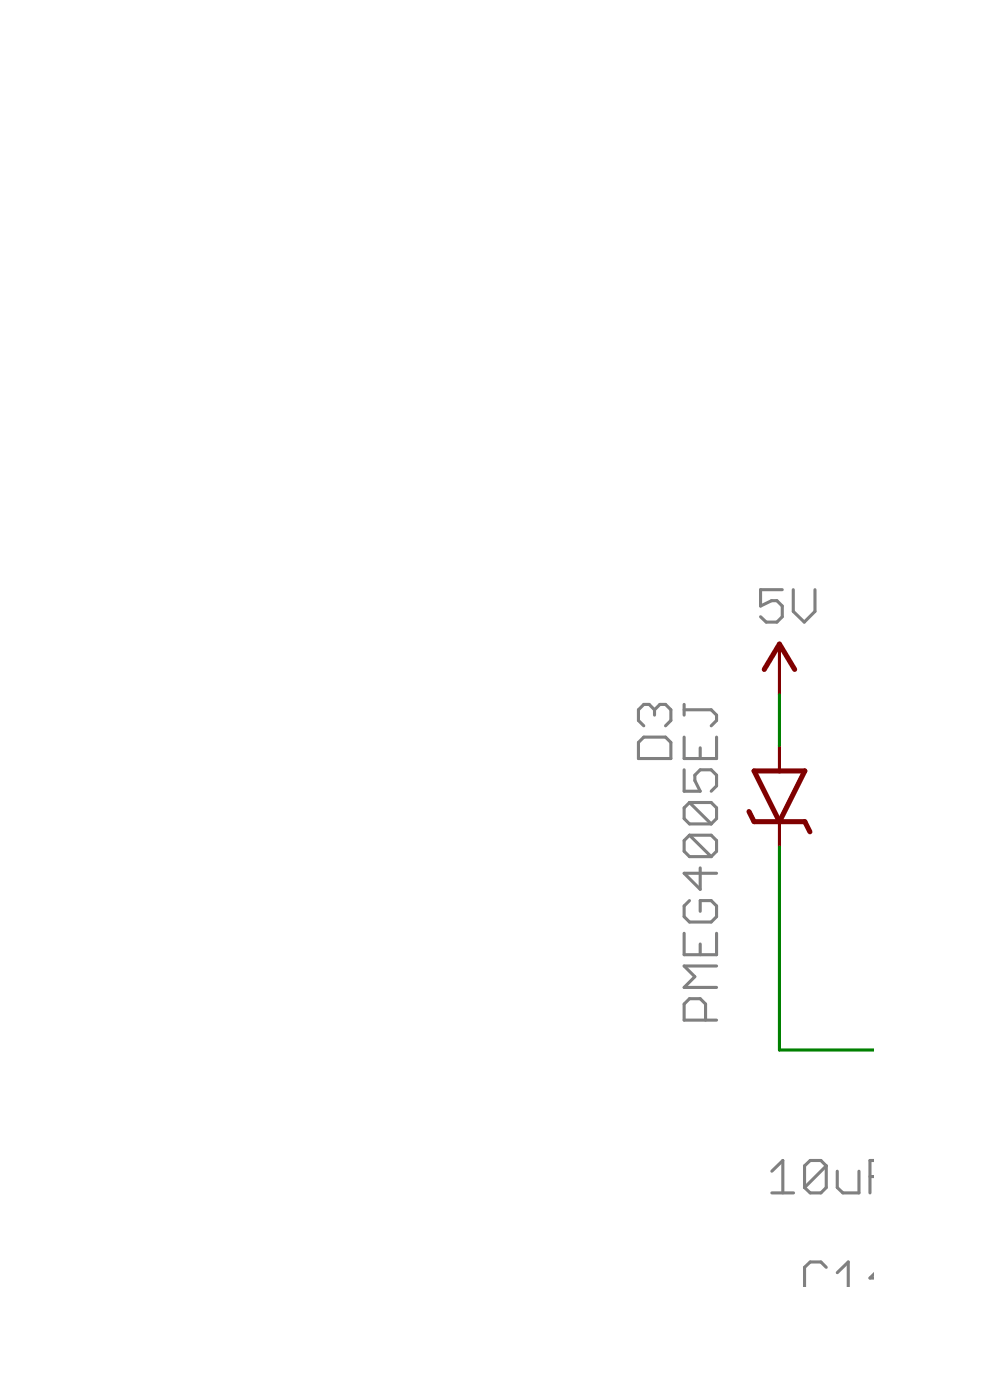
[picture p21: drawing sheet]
<svg xmlns="http://www.w3.org/2000/svg" width="74mm" height="105mm" viewBox="0 0 74 105" stroke-linecap="round" stroke-linejoin="round" font-family="sans-serif">
<g fill="none" stroke="#808080" stroke-width=".23">
<path d="M47.9 55.8l.4-.4h1.7l.4 .4v1.2h-2.5zM49.1 53.3l.4-.4h.5l.4 .4v.8l-.4 .4M49.1 53.3l-.4-.4h-.4l-.4 .4v.8l.4 .4M49.1 53.3v.4M51.4 52.9v.8M51.4 55.4v1.6h2.4v-1.6M51.4 57.8v1.6h1.2l-.4-.8v-.4l.4-.4h.8l.4 .4v.8l-.4 .4M51.4 53.3h2l.4 .4v.4l-.4 .4M52.6 56.2v.8M58.7 44.3h-1.6v1.2l.8-.4h.4l.4 .4v.8l-.4 .4h-.8l-.4-.4M59.5 44.3v1.6l.9 .8 .8-.8v-1.6M51.4 70.1v1.6h2.4v-1.6"/>
<path d="M51.8 60.3l-.4 .4v.8l.4 .4h1.6M51.8 62.7l-.4 .4v.8l.4 .4h1.6M51.8 67.6l-.4 .4v.8l.4 .4h1.6l.4-.4v-.8l-.4-.4h-.8v.8M51.8 60.3h1.6l.4 .4v.8l-.4 .4M51.8 62.7h1.6l.4 .4v.8l-.4 .4M51.8 62.7l1.6 1.6M51.8 60.3l1.6 1.6M52.6 65.2v1.6l-1.2-1.2h2.4M52.6 70.9v.8M53 76.6v-1.2l-.4-.4h-.8l-.4 .4v1.2h2.4M53.8 72.5h-2.4l.8 .8-.8 .8h2.4M57.9 87.9l.9-.8v2.5"/>
<path d="M57.9 89.6h1.7M62 87.5v1.7l-.4 .4h-.8l-.4-.4M62 87.5l-.4-.4h-.8l-.4 .4v1.7M62 95.2l-.4-.4h-.8l-.4 .4v1.5M62 87.5l-1.6 1.7M62.8 87.9v1.3l.5 .4h1.2v-1.7M62.8 95.6l.9-.8v1.9M65.3 88.3h.3M65.6 87.1h-.3v2.5M65.6 95.7l-.3 .3h.3"/>
</g>
<path d="M56.6 57.9h3.8l-1.9 3.8zM57.4 50.3l1.1-1.9 1.1 1.9M56.2 60.9l.4 .8h3.8l.4 .8" fill="none" stroke="#800000" stroke-width=".38"/>
<path d="M58.5 48.4v3.8M58.5 56v1.9M58.5 61.7v1.9" fill="none" stroke="#800000" stroke-width=".23"/>
<path d="M58.5 52.2v3.8M58.5 63.6v15.2h7.1" fill="none" stroke="#008000" stroke-width=".23"/>
</svg>
